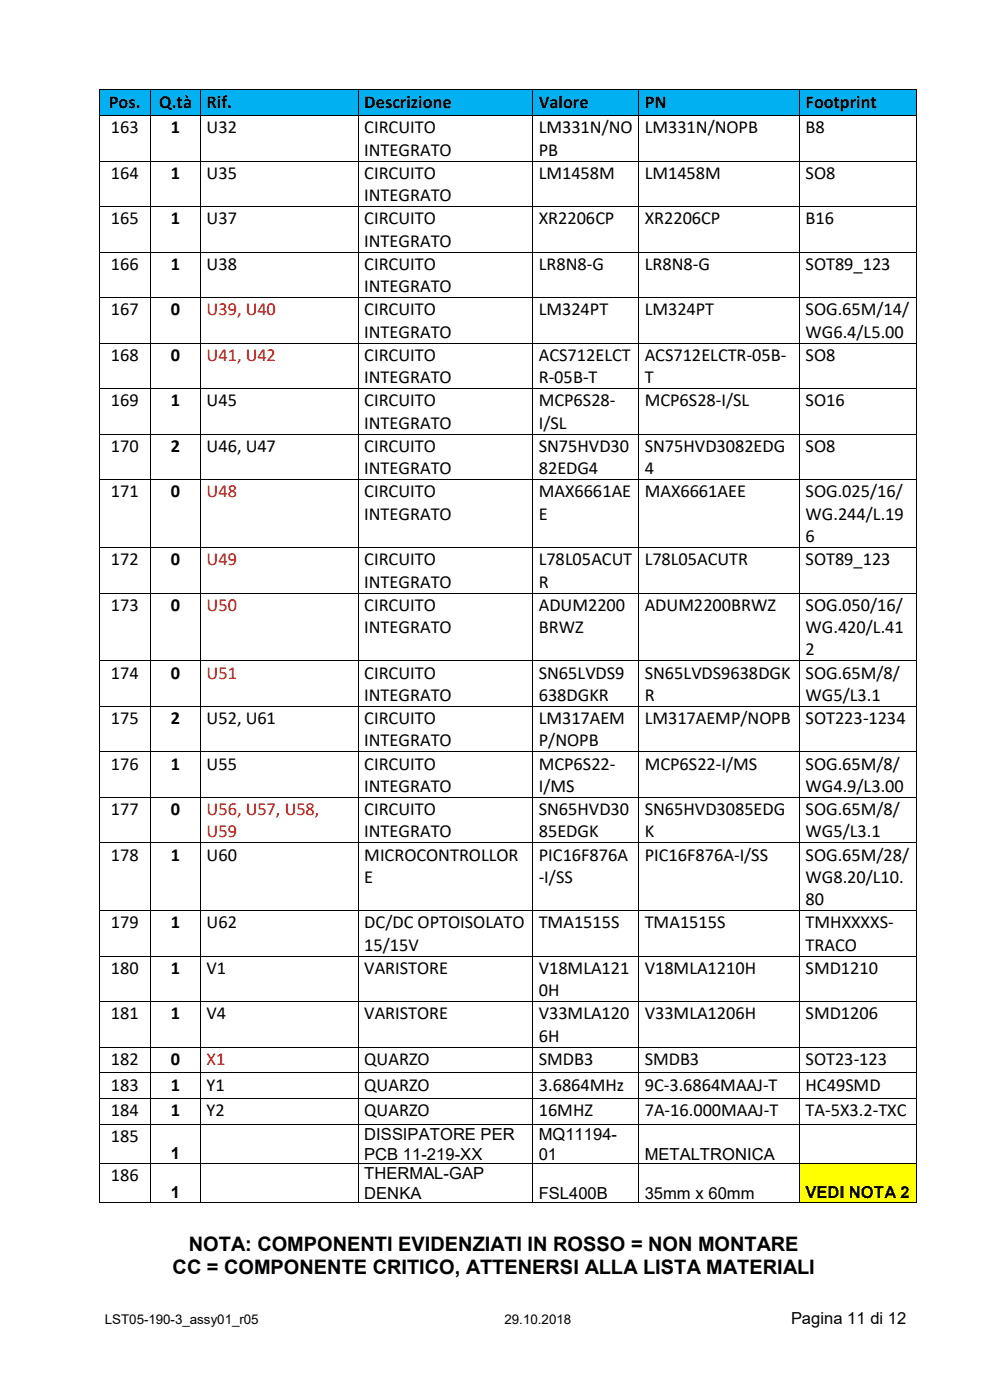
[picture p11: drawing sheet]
<svg xmlns="http://www.w3.org/2000/svg" width="210mm" height="297mm" viewBox="0 0 210 297" stroke-linecap="round" stroke-linejoin="round" font-family="sans-serif">
<defs><g id="words">
<g font-size="4.2">
<text x="40.1" y="265.4">NOTA: COMPONENTI EVIDENZIATI IN ROSSO = NON MONTARE</text>
<text x="36.6" y="270.2">CC = COMPONENTE CRITICO, ATTENERSI ALLA LISTA MATERIALI</text>
</g>
<g font-size="3.9">
<text x="23.1" y="22.8">Pos.</text>
<text x="33.7" y="22.8">Q.tà</text>
<text x="43.8" y="22.8">Rif.</text>
<text x="77.3" y="22.8">Descrizione</text>
<text x="114.3" y="22.8">Valore</text>
<text x="136.8" y="22.8">PN</text>
<text x="170.9" y="22.8">Footprint</text>
<text x="23.5" y="28.3">163</text>
<text x="36.2" y="28.3">1</text>
<text x="43.8" y="28.3">U32</text>
<text x="77.3" y="28.3">CIRCUITO</text>
<text x="114.3" y="28.3">LM331N/NO</text>
<text x="136.8" y="28.3">LM331N/NOPB</text>
<text x="170.9" y="28.3">B8</text>
<text x="77.3" y="33">INTEGRATO</text>
<text x="114.3" y="33">PB</text>
<text x="23.5" y="37.9">164</text>
<text x="36.2" y="37.9">1</text>
<text x="43.8" y="37.9">U35</text>
<text x="77.3" y="37.9">CIRCUITO</text>
<text x="114.3" y="37.9">LM1458M</text>
<text x="136.8" y="37.9">LM1458M</text>
<text x="170.9" y="37.9">SO8</text>
<text x="23.5" y="47.6">165</text>
<text x="36.2" y="47.6">1</text>
<text x="43.8" y="47.6">U37</text>
<text x="77.3" y="42.7">INTEGRATO</text>
<text x="77.3" y="47.6">CIRCUITO</text>
<text x="114.3" y="47.6">XR2206CP</text>
<text x="136.8" y="47.6">XR2206CP</text>
<text x="170.9" y="47.6">B16</text>
<text x="77.3" y="52.3">INTEGRATO</text>
<text x="23.5" y="57.2">166</text>
<text x="36.2" y="57.2">1</text>
<text x="43.8" y="57.2">U38</text>
<text x="77.3" y="57.2">CIRCUITO</text>
<text x="114.3" y="57.2">LR8N8-G</text>
<text x="136.8" y="57.2">LR8N8-G</text>
<text x="170.9" y="57.2">SOT89_123</text>
<text x="77.3" y="62">INTEGRATO</text>
<text x="23.5" y="66.9">167</text>
<text x="36.2" y="66.9">0</text>
<text x="77.3" y="66.9">CIRCUITO</text>
<text x="77.3" y="71.6">INTEGRATO</text>
<text x="114.3" y="66.9">LM324PT</text>
<text x="136.8" y="66.9">LM324PT</text>
<text x="170.9" y="66.9">SOG.65M/14/</text>
<text x="170.9" y="71.6">WG6.4/L5.00</text>
<text x="23.5" y="76.5">168</text>
<text x="36.2" y="76.5">0</text>
<text x="77.3" y="76.5">CIRCUITO</text>
<text x="114.3" y="76.5">ACS712ELCT</text>
<text x="136.8" y="76.5">ACS712ELCTR-05B-</text>
<text x="170.9" y="76.5">SO8</text>
<text x="77.3" y="81.3">INTEGRATO</text>
<text x="114.3" y="81.3">R-05B-T</text>
<text x="136.8" y="81.3">T</text>
<text x="23.5" y="86.2">169</text>
<text x="36.2" y="86.2">1</text>
<text x="43.8" y="86.2">U45</text>
<text x="77.3" y="86.2">CIRCUITO</text>
<text x="114.3" y="86.2">MCP6S28-</text>
<text x="136.8" y="86.2">MCP6S28-I/SL</text>
<text x="170.9" y="86.2">SO16</text>
<text x="23.5" y="95.8">170</text>
<text x="36.2" y="95.8">2</text>
<text x="43.8" y="95.8">U46, U47</text>
<text x="77.3" y="90.9">INTEGRATO</text>
<text x="77.3" y="95.8">CIRCUITO</text>
<text x="114.3" y="90.9">I/SL</text>
<text x="114.3" y="95.8">SN75HVD30</text>
<text x="136.8" y="95.8">SN75HVD3082EDG</text>
<text x="170.9" y="95.8">SO8</text>
<text x="77.3" y="100.6">INTEGRATO</text>
<text x="114.3" y="100.6">82EDG4</text>
<text x="136.8" y="100.6">4</text>
<text x="23.5" y="105.5">171</text>
<text x="36.2" y="105.5">0</text>
<text x="77.3" y="105.5">CIRCUITO</text>
<text x="114.3" y="105.5">MAX6661AE</text>
<text x="136.8" y="105.5">MAX6661AEE</text>
<text x="170.9" y="105.5">SOG.025/16/</text>
<text x="77.3" y="110.3">INTEGRATO</text>
<text x="114.3" y="110.3">E</text>
<text x="170.9" y="110.3">WG.244/L.19</text>
<text x="23.5" y="119.9">172</text>
<text x="36.2" y="119.9">0</text>
<text x="77.3" y="119.9">CIRCUITO</text>
<text x="114.3" y="119.9">L78L05ACUT</text>
<text x="136.8" y="119.9">L78L05ACUTR</text>
<text x="170.9" y="115">6</text>
<text x="170.9" y="119.9">SOT89_123</text>
<text x="77.3" y="124.6">INTEGRATO</text>
<text x="114.3" y="124.6">R</text>
<text x="23.5" y="129.6">173</text>
<text x="36.2" y="129.6">0</text>
<text x="77.3" y="129.6">CIRCUITO</text>
<text x="114.3" y="129.6">ADUM2200</text>
<text x="136.8" y="129.6">ADUM2200BRWZ</text>
<text x="170.9" y="129.6">SOG.050/16/</text>
<text x="77.3" y="134.3">INTEGRATO</text>
<text x="114.3" y="134.3">BRWZ</text>
<text x="170.9" y="134.3">WG.420/L.41</text>
<text x="23.5" y="144">174</text>
<text x="36.2" y="144">0</text>
<text x="77.3" y="144">CIRCUITO</text>
<text x="114.3" y="144">SN65LVDS9</text>
<text x="136.8" y="144">SN65LVDS9638DGK</text>
<text x="170.9" y="139">2</text>
<text x="170.9" y="144">SOG.65M/8/</text>
<text x="77.3" y="148.7">INTEGRATO</text>
<text x="114.3" y="148.7">638DGKR</text>
<text x="136.8" y="148.7">R</text>
<text x="170.9" y="148.7">WG5/L3.1</text>
<text x="23.5" y="153.6">175</text>
<text x="36.2" y="153.6">2</text>
<text x="43.8" y="153.6">U52, U61</text>
<text x="77.3" y="153.6">CIRCUITO</text>
<text x="114.3" y="153.6">LM317AEM</text>
<text x="136.8" y="153.6">LM317AEMP/NOPB</text>
<text x="170.9" y="153.6">SOT223-1234</text>
<text x="77.3" y="158.3">INTEGRATO</text>
<text x="114.3" y="158.3">P/NOPB</text>
<text x="23.5" y="163.3">176</text>
<text x="36.2" y="163.3">1</text>
<text x="43.8" y="163.3">U55</text>
<text x="77.3" y="163.3">CIRCUITO</text>
<text x="114.3" y="163.3">MCP6S22-</text>
<text x="136.8" y="163.3">MCP6S22-I/MS</text>
<text x="170.9" y="163.3">SOG.65M/8/</text>
<text x="23.5" y="172.9">177</text>
<text x="36.2" y="172.9">0</text>
<text x="77.3" y="168">INTEGRATO</text>
<text x="77.3" y="172.9">CIRCUITO</text>
<text x="114.3" y="168">I/MS</text>
<text x="114.3" y="172.9">SN65HVD30</text>
<text x="136.8" y="172.9">SN65HVD3085EDG</text>
<text x="170.9" y="168">WG4.9/L3.00</text>
<text x="170.9" y="172.9">SOG.65M/8/</text>
<text x="77.3" y="177.7">INTEGRATO</text>
<text x="114.3" y="177.7">85EDGK</text>
<text x="136.8" y="177.7">K</text>
<text x="170.9" y="177.7">WG5/L3.1</text>
<text x="23.5" y="182.6">178</text>
<text x="36.2" y="182.6">1</text>
<text x="43.8" y="182.6">U60</text>
<text x="77.3" y="182.6">MICROCONTROLLOR</text>
<text x="114.3" y="182.6">PIC16F876A</text>
<text x="136.8" y="182.6">PIC16F876A-I/SS</text>
<text x="170.9" y="182.6">SOG.65M/28/</text>
<text x="77.3" y="187.3">E</text>
<text x="114.3" y="187.3">-I/SS</text>
<text x="170.9" y="187.3">WG8.20/L10.</text>
<text x="23.5" y="197">179</text>
<text x="36.2" y="197">1</text>
<text x="43.8" y="197">U62</text>
<text x="77.3" y="197">DC/DC OPTOISOLATO</text>
<text x="114.3" y="197">TMA1515S</text>
<text x="136.8" y="197">TMA1515S</text>
<text x="170.9" y="192">80</text>
<text x="170.9" y="197">TMHXXXXS-</text>
<text x="77.3" y="201.7">15/15V</text>
<text x="170.9" y="201.7">TRACO</text>
<text x="23.5" y="206.6">180</text>
<text x="36.2" y="206.6">1</text>
<text x="43.8" y="206.6">V1</text>
<text x="77.3" y="206.6">VARISTORE</text>
<text x="114.3" y="206.6">V18MLA121</text>
<text x="136.8" y="206.6">V18MLA1210H</text>
<text x="170.9" y="206.6">SMD1210</text>
<text x="114.3" y="211.3">0H</text>
<text x="23.5" y="216.3">181</text>
<text x="36.2" y="216.3">1</text>
<text x="43.8" y="216.3">V4</text>
<text x="77.3" y="216.3">VARISTORE</text>
<text x="114.3" y="216.3">V33MLA120</text>
<text x="114.3" y="221">6H</text>
<text x="136.8" y="216.3">V33MLA1206H</text>
<text x="170.9" y="216.3">SMD1206</text>
<text x="23.5" y="225.9">182</text>
<text x="36.2" y="225.9">0</text>
<text x="77.3" y="225.9">QUARZO</text>
<text x="114.3" y="225.9">SMDB3</text>
<text x="136.8" y="225.9">SMDB3</text>
<text x="170.9" y="225.9">SOT23-123</text>
<text x="23.5" y="231.4">183</text>
<text x="36.2" y="231.4">1</text>
<text x="43.8" y="231.4">Y1</text>
<text x="77.3" y="231.4">QUARZO</text>
<text x="114.3" y="231.4">3.6864MHz</text>
<text x="136.8" y="231.4">9C-3.6864MAAJ-T</text>
<text x="170.9" y="231.4">HC49SMD</text>
<text x="23.5" y="236.8">184</text>
<text x="36.2" y="236.8">1</text>
<text x="43.8" y="236.8">Y2</text>
<text x="77.3" y="236.8">QUARZO</text>
<text x="114.3" y="236.8">16MHZ</text>
<text x="136.8" y="236.8">7A-16.000MAAJ-T</text>
<text x="170.9" y="236.8">TA-5X3.2-TXC</text>
<text x="23.5" y="242.3">185</text>
<text x="23.5" y="250.6">186</text>
</g>
<g font-size="3.9" fill="#f00">
<text x="43.8" y="66.9">U39, U40</text>
<text x="43.8" y="76.5">U41, U42</text>
<text x="43.8" y="105.5">U48</text>
<text x="43.8" y="119.9">U49</text>
<text x="43.8" y="129.6">U50</text>
<text x="43.8" y="144">U51</text>
<text x="43.8" y="172.9">U56, U57, U58,</text>
<text x="43.8" y="177.7">U59</text>
<text x="43.8" y="225.9">X1</text>
</g>
<g font-size="3.5">
<text x="36.2" y="245.9">1</text>
<text x="77.3" y="241.9">DISSIPATORE PER</text>
<text x="77.3" y="246">PCB 11-219-XX</text>
<text x="114.3" y="241.9">MQ11194-</text>
<text x="114.3" y="246">01</text>
<text x="136.8" y="246">METALTRONICA</text>
<text x="77.3" y="250.2">THERMAL-GAP</text>
<text x="36.2" y="254.2">1</text>
<text x="77.3" y="254.3">DENKA</text>
<text x="114.3" y="254.3">FSL400B</text>
<text x="136.8" y="254.3">35mm x 60mm</text>
<text x="170.9" y="254.2">VEDI NOTA 2</text>
<text x="167.8" y="281">Pagina 11 di 12</text>
</g>
<g font-size="2.8">
<text x="22.2" y="281">LST05-190-3_assy01_r05</text>
<text x="107" y="281">29.10.2018</text>
</g>
</g></defs>
<g fill="#00b0f0">
<path d="M21.1 19.2h10.7v5.3h-10.7z" fill-rule="evenodd"/>
<path d="M22.2 19.2h8.5v4.7h-8.5z" fill-rule="evenodd"/>
<path d="M31.9 19.2h10.6v5.3h-10.6z" fill-rule="evenodd"/>
<path d="M33.2 19.2h8.2v4.7h-8.2z" fill-rule="evenodd"/>
<path d="M42.6 19.2h33.4v5.3h-33.4z" fill-rule="evenodd"/>
<path d="M43.8 19.2h31v4.7h-31z" fill-rule="evenodd"/>
<path d="M76 19.2h37v5.3h-37z" fill-rule="evenodd"/>
<path d="M77.3 19.2h34.5v4.7h-34.5z" fill-rule="evenodd"/>
<path d="M113.1 19.2h22.3v5.3h-22.3z" fill-rule="evenodd"/>
<path d="M114.3 19.2h20v4.7h-20z" fill-rule="evenodd"/>
<path d="M135.5 19.2h34.1v5.3h-34.1z" fill-rule="evenodd"/>
<path d="M136.8 19.2h31.6v4.7h-31.6z" fill-rule="evenodd"/>
<path d="M169.7 19.2h24.7v5.3h-24.7z" fill-rule="evenodd"/>
<path d="M170.9 19.2h22.4v4.7h-22.4z" fill-rule="evenodd"/>
</g>
<g fill="#000">
<path d="M20.9 19h.2v.2h-.2z" fill-rule="evenodd"/>
<path d="M20.9 19h.2v.2h-.2z" fill-rule="evenodd"/>
<path d="M31.8 19h.2v.2h-.2z" fill-rule="evenodd"/>
<path d="M42.5 19h.2v.2h-.2z" fill-rule="evenodd"/>
<path d="M76 19h.1v.2h-.1z" fill-rule="evenodd"/>
<path d="M113 19h.1v.2h-.1z" fill-rule="evenodd"/>
<path d="M135.4 19h.2v.2h-.2z" fill-rule="evenodd"/>
<path d="M169.6 19h.1v.2h-.1z" fill-rule="evenodd"/>
<path d="M194.4 19h.2v.2h-.2z" fill-rule="evenodd"/>
<path d="M194.4 19h.2v.2h-.2z" fill-rule="evenodd"/>
<path d="M20.9 24.5h.2v.1h-.2z" fill-rule="evenodd"/>
<path d="M20.9 34.1h.2v.2h-.2z" fill-rule="evenodd"/>
<path d="M31.8 24.5h.2v.1h-.2z" fill-rule="evenodd"/>
<path d="M31.8 34.1h.2v.2h-.2z" fill-rule="evenodd"/>
<path d="M42.5 24.5h.2v.1h-.2z" fill-rule="evenodd"/>
<path d="M42.5 34.1h.2v.2h-.2z" fill-rule="evenodd"/>
<path d="M76 24.5h.1v.1h-.1z" fill-rule="evenodd"/>
<path d="M76 34.1h.1v.2h-.1z" fill-rule="evenodd"/>
<path d="M113 24.5h.1v.1h-.1z" fill-rule="evenodd"/>
<path d="M113 34.1h.1v.2h-.1z" fill-rule="evenodd"/>
<path d="M135.4 24.5h.2v.1h-.2z" fill-rule="evenodd"/>
<path d="M135.4 34.1h.2v.2h-.2z" fill-rule="evenodd"/>
<path d="M169.6 24.5h.1v.1h-.1z" fill-rule="evenodd"/>
<path d="M169.6 34.1h.1v.2h-.1z" fill-rule="evenodd"/>
<path d="M194.4 24.5h.2v.1h-.2z" fill-rule="evenodd"/>
<path d="M194.4 34.1h.2v.2h-.2z" fill-rule="evenodd"/>
<path d="M20.9 43.8h.2v.1h-.2z" fill-rule="evenodd"/>
<path d="M20.9 53.4h.2v.2h-.2z" fill-rule="evenodd"/>
<path d="M31.8 43.8h.2v.1h-.2z" fill-rule="evenodd"/>
<path d="M31.8 53.4h.2v.2h-.2z" fill-rule="evenodd"/>
<path d="M42.5 43.8h.2v.1h-.2z" fill-rule="evenodd"/>
<path d="M42.5 53.4h.2v.2h-.2z" fill-rule="evenodd"/>
<path d="M76 43.8h.1v.1h-.1z" fill-rule="evenodd"/>
<path d="M76 53.4h.1v.2h-.1z" fill-rule="evenodd"/>
<path d="M113 43.8h.1v.1h-.1z" fill-rule="evenodd"/>
<path d="M113 53.4h.1v.2h-.1z" fill-rule="evenodd"/>
<path d="M135.4 43.8h.2v.1h-.2z" fill-rule="evenodd"/>
<path d="M135.4 53.4h.2v.2h-.2z" fill-rule="evenodd"/>
<path d="M169.6 43.8h.1v.1h-.1z" fill-rule="evenodd"/>
<path d="M169.6 53.4h.1v.2h-.1z" fill-rule="evenodd"/>
<path d="M194.4 43.8h.2v.1h-.2z" fill-rule="evenodd"/>
<path d="M194.4 53.4h.2v.2h-.2z" fill-rule="evenodd"/>
<path d="M20.9 63.1h.2v.2h-.2z" fill-rule="evenodd"/>
<path d="M20.9 72.7h.2v.2h-.2z" fill-rule="evenodd"/>
<path d="M31.8 63.1h.2v.2h-.2z" fill-rule="evenodd"/>
<path d="M31.8 72.7h.2v.2h-.2z" fill-rule="evenodd"/>
<path d="M42.5 63.1h.2v.2h-.2z" fill-rule="evenodd"/>
<path d="M42.5 72.7h.2v.2h-.2z" fill-rule="evenodd"/>
<path d="M76 63.1h.1v.2h-.1z" fill-rule="evenodd"/>
<path d="M76 72.7h.1v.2h-.1z" fill-rule="evenodd"/>
<path d="M113 63.1h.1v.2h-.1z" fill-rule="evenodd"/>
<path d="M113 72.7h.1v.2h-.1z" fill-rule="evenodd"/>
<path d="M135.4 63.1h.2v.2h-.2z" fill-rule="evenodd"/>
<path d="M135.4 72.7h.2v.2h-.2z" fill-rule="evenodd"/>
<path d="M169.6 63.1h.1v.2h-.1z" fill-rule="evenodd"/>
<path d="M169.6 72.7h.1v.2h-.1z" fill-rule="evenodd"/>
<path d="M194.4 63.1h.2v.2h-.2z" fill-rule="evenodd"/>
<path d="M194.4 72.7h.2v.2h-.2z" fill-rule="evenodd"/>
<path d="M20.9 82.4h.2v.2h-.2z" fill-rule="evenodd"/>
<path d="M20.9 92h.2v.2h-.2z" fill-rule="evenodd"/>
<path d="M31.8 82.4h.2v.2h-.2z" fill-rule="evenodd"/>
<path d="M31.8 92h.2v.2h-.2z" fill-rule="evenodd"/>
<path d="M42.5 82.4h.2v.2h-.2z" fill-rule="evenodd"/>
<path d="M42.5 92h.2v.2h-.2z" fill-rule="evenodd"/>
<path d="M76 82.4h.1v.2h-.1z" fill-rule="evenodd"/>
<path d="M76 92h.1v.2h-.1z" fill-rule="evenodd"/>
<path d="M113 82.4h.1v.2h-.1z" fill-rule="evenodd"/>
<path d="M113 92h.1v.2h-.1z" fill-rule="evenodd"/>
<path d="M135.4 82.4h.2v.2h-.2z" fill-rule="evenodd"/>
<path d="M135.4 92h.2v.2h-.2z" fill-rule="evenodd"/>
<path d="M169.6 82.4h.1v.2h-.1z" fill-rule="evenodd"/>
<path d="M169.6 92h.1v.2h-.1z" fill-rule="evenodd"/>
<path d="M194.4 82.4h.2v.2h-.2z" fill-rule="evenodd"/>
<path d="M194.4 92h.2v.2h-.2z" fill-rule="evenodd"/>
<path d="M20.9 101.7h.2v.2h-.2z" fill-rule="evenodd"/>
<path d="M20.9 116.1h.2v.2h-.2z" fill-rule="evenodd"/>
<path d="M31.8 101.7h.2v.2h-.2z" fill-rule="evenodd"/>
<path d="M31.8 116.1h.2v.2h-.2z" fill-rule="evenodd"/>
<path d="M42.5 101.7h.2v.2h-.2z" fill-rule="evenodd"/>
<path d="M42.5 116.1h.2v.2h-.2z" fill-rule="evenodd"/>
<path d="M76 101.7h.1v.2h-.1z" fill-rule="evenodd"/>
<path d="M76 116.1h.1v.2h-.1z" fill-rule="evenodd"/>
<path d="M113 101.7h.1v.2h-.1z" fill-rule="evenodd"/>
<path d="M113 116.1h.1v.2h-.1z" fill-rule="evenodd"/>
<path d="M135.4 101.7h.2v.2h-.2z" fill-rule="evenodd"/>
<path d="M135.4 116.1h.2v.2h-.2z" fill-rule="evenodd"/>
<path d="M169.6 101.7h.1v.2h-.1z" fill-rule="evenodd"/>
<path d="M169.6 116.1h.1v.2h-.1z" fill-rule="evenodd"/>
<path d="M194.4 101.7h.2v.2h-.2z" fill-rule="evenodd"/>
<path d="M194.4 116.1h.2v.2h-.2z" fill-rule="evenodd"/>
<path d="M20.9 125.7h.2v.2h-.2z" fill-rule="evenodd"/>
<path d="M31.8 125.7h.2v.2h-.2z" fill-rule="evenodd"/>
<path d="M42.5 125.7h.2v.2h-.2z" fill-rule="evenodd"/>
<path d="M76 125.7h.1v.2h-.1z" fill-rule="evenodd"/>
<path d="M113 125.7h.1v.2h-.1z" fill-rule="evenodd"/>
<path d="M135.4 125.7h.2v.2h-.2z" fill-rule="evenodd"/>
<path d="M169.6 125.7h.1v.2h-.1z" fill-rule="evenodd"/>
<path d="M194.4 125.7h.2v.2h-.2z" fill-rule="evenodd"/>
<path d="M20.9 140.1h.2v.2h-.2z" fill-rule="evenodd"/>
<path d="M20.9 149.8h.2v.2h-.2z" fill-rule="evenodd"/>
<path d="M20.9 159.4h.2v.2h-.2z" fill-rule="evenodd"/>
<path d="M31.8 140.1h.2v.2h-.2z" fill-rule="evenodd"/>
<path d="M31.8 149.8h.2v.2h-.2z" fill-rule="evenodd"/>
<path d="M31.8 159.4h.2v.2h-.2z" fill-rule="evenodd"/>
<path d="M42.5 140.1h.2v.2h-.2z" fill-rule="evenodd"/>
<path d="M42.5 149.8h.2v.2h-.2z" fill-rule="evenodd"/>
<path d="M42.5 159.4h.2v.2h-.2z" fill-rule="evenodd"/>
<path d="M76 140.1h.1v.2h-.1z" fill-rule="evenodd"/>
<path d="M76 149.8h.1v.2h-.1z" fill-rule="evenodd"/>
<path d="M76 159.4h.1v.2h-.1z" fill-rule="evenodd"/>
<path d="M113 140.1h.1v.2h-.1z" fill-rule="evenodd"/>
<path d="M113 149.8h.1v.2h-.1z" fill-rule="evenodd"/>
<path d="M113 159.4h.1v.2h-.1z" fill-rule="evenodd"/>
<path d="M135.4 140.1h.2v.2h-.2z" fill-rule="evenodd"/>
<path d="M135.4 149.8h.2v.2h-.2z" fill-rule="evenodd"/>
<path d="M135.4 159.4h.2v.2h-.2z" fill-rule="evenodd"/>
<path d="M169.6 140.1h.1v.2h-.1z" fill-rule="evenodd"/>
<path d="M169.6 149.8h.1v.2h-.1z" fill-rule="evenodd"/>
<path d="M169.6 159.4h.1v.2h-.1z" fill-rule="evenodd"/>
<path d="M194.4 140.1h.2v.2h-.2z" fill-rule="evenodd"/>
<path d="M194.4 149.8h.2v.2h-.2z" fill-rule="evenodd"/>
<path d="M194.4 159.4h.2v.2h-.2z" fill-rule="evenodd"/>
<path d="M20.9 169.1h.2v.2h-.2z" fill-rule="evenodd"/>
<path d="M20.9 178.8h.2v.1h-.2z" fill-rule="evenodd"/>
<path d="M31.8 169.1h.2v.2h-.2z" fill-rule="evenodd"/>
<path d="M31.8 178.8h.2v.1h-.2z" fill-rule="evenodd"/>
<path d="M42.5 169.1h.2v.2h-.2z" fill-rule="evenodd"/>
<path d="M42.5 178.8h.2v.1h-.2z" fill-rule="evenodd"/>
<path d="M76 169.1h.1v.2h-.1z" fill-rule="evenodd"/>
<path d="M76 178.8h.1v.1h-.1z" fill-rule="evenodd"/>
<path d="M113 169.1h.1v.2h-.1z" fill-rule="evenodd"/>
<path d="M113 178.8h.1v.1h-.1z" fill-rule="evenodd"/>
<path d="M135.4 169.1h.2v.2h-.2z" fill-rule="evenodd"/>
<path d="M135.4 178.8h.2v.1h-.2z" fill-rule="evenodd"/>
<path d="M169.6 169.1h.1v.2h-.1z" fill-rule="evenodd"/>
<path d="M169.6 178.8h.1v.1h-.1z" fill-rule="evenodd"/>
<path d="M194.4 169.1h.2v.2h-.2z" fill-rule="evenodd"/>
<path d="M194.4 178.8h.2v.1h-.2z" fill-rule="evenodd"/>
<path d="M20.9 193.1h.2v.2h-.2z" fill-rule="evenodd"/>
<path d="M31.8 193.1h.2v.2h-.2z" fill-rule="evenodd"/>
<path d="M42.5 193.1h.2v.2h-.2z" fill-rule="evenodd"/>
<path d="M76 193.1h.1v.2h-.1z" fill-rule="evenodd"/>
<path d="M113 193.1h.1v.2h-.1z" fill-rule="evenodd"/>
<path d="M135.4 193.1h.2v.2h-.2z" fill-rule="evenodd"/>
<path d="M169.6 193.1h.1v.2h-.1z" fill-rule="evenodd"/>
<path d="M194.4 193.1h.2v.2h-.2z" fill-rule="evenodd"/>
<path d="M20.9 202.8h.2v.1h-.2z" fill-rule="evenodd"/>
<path d="M20.9 212.4h.2v.2h-.2z" fill-rule="evenodd"/>
<path d="M31.8 202.8h.2v.1h-.2z" fill-rule="evenodd"/>
<path d="M31.8 212.4h.2v.2h-.2z" fill-rule="evenodd"/>
<path d="M42.5 202.8h.2v.1h-.2z" fill-rule="evenodd"/>
<path d="M42.5 212.4h.2v.2h-.2z" fill-rule="evenodd"/>
<path d="M76 202.8h.1v.1h-.1z" fill-rule="evenodd"/>
<path d="M76 212.4h.1v.2h-.1z" fill-rule="evenodd"/>
<path d="M113 202.8h.1v.1h-.1z" fill-rule="evenodd"/>
<path d="M113 212.4h.1v.2h-.1z" fill-rule="evenodd"/>
<path d="M135.4 202.8h.2v.1h-.2z" fill-rule="evenodd"/>
<path d="M135.4 212.4h.2v.2h-.2z" fill-rule="evenodd"/>
<path d="M169.6 202.8h.1v.1h-.1z" fill-rule="evenodd"/>
<path d="M169.6 212.4h.1v.2h-.1z" fill-rule="evenodd"/>
<path d="M194.4 202.8h.2v.1h-.2z" fill-rule="evenodd"/>
<path d="M194.4 212.4h.2v.2h-.2z" fill-rule="evenodd"/>
<path d="M20.9 222.1h.2v.1h-.2z" fill-rule="evenodd"/>
<path d="M20.9 227.5h.2v.2h-.2z" fill-rule="evenodd"/>
<path d="M20.9 233h.2v.2h-.2z" fill-rule="evenodd"/>
<path d="M20.9 238.5h.2v.2h-.2z" fill-rule="evenodd"/>
<path d="M31.8 222.1h.2v.1h-.2z" fill-rule="evenodd"/>
<path d="M31.8 227.5h.2v.2h-.2z" fill-rule="evenodd"/>
<path d="M31.8 233h.2v.2h-.2z" fill-rule="evenodd"/>
<path d="M31.8 238.5h.2v.2h-.2z" fill-rule="evenodd"/>
<path d="M42.5 222.1h.2v.1h-.2z" fill-rule="evenodd"/>
<path d="M42.5 227.5h.2v.2h-.2z" fill-rule="evenodd"/>
<path d="M42.5 233h.2v.2h-.2z" fill-rule="evenodd"/>
<path d="M42.5 238.5h.2v.2h-.2z" fill-rule="evenodd"/>
<path d="M76 222.1h.1v.1h-.1z" fill-rule="evenodd"/>
<path d="M76 227.5h.1v.2h-.1z" fill-rule="evenodd"/>
<path d="M76 233h.1v.2h-.1z" fill-rule="evenodd"/>
<path d="M76 238.5h.1v.2h-.1z" fill-rule="evenodd"/>
<path d="M113 222.1h.1v.1h-.1z" fill-rule="evenodd"/>
<path d="M113 227.5h.1v.2h-.1z" fill-rule="evenodd"/>
<path d="M113 233h.1v.2h-.1z" fill-rule="evenodd"/>
<path d="M113 238.5h.1v.2h-.1z" fill-rule="evenodd"/>
<path d="M135.4 222.1h.2v.1h-.2z" fill-rule="evenodd"/>
<path d="M135.4 227.5h.2v.2h-.2z" fill-rule="evenodd"/>
<path d="M135.4 233h.2v.2h-.2z" fill-rule="evenodd"/>
<path d="M135.4 238.5h.2v.2h-.2z" fill-rule="evenodd"/>
<path d="M169.6 222.1h.1v.1h-.1z" fill-rule="evenodd"/>
<path d="M169.6 227.5h.1v.2h-.1z" fill-rule="evenodd"/>
<path d="M169.6 233h.1v.2h-.1z" fill-rule="evenodd"/>
<path d="M169.6 238.5h.1v.2h-.1z" fill-rule="evenodd"/>
<path d="M194.4 222.1h.2v.1h-.2z" fill-rule="evenodd"/>
<path d="M194.4 227.5h.2v.2h-.2z" fill-rule="evenodd"/>
<path d="M194.4 233h.2v.2h-.2z" fill-rule="evenodd"/>
<path d="M194.4 238.5h.2v.2h-.2z" fill-rule="evenodd"/>
</g>
<g fill="none" stroke="#000" stroke-width=".21">
<path d="M21 19.2v5.3M21.1 19.1h10.7M31.9 19.2v5.3M32 19.1h10.5M42.6 19.2v5.3M42.7 19.1h33.3M76 19.2v5.3M76.1 19.1h36.9M113.1 19.2v5.3M113.1 19.1h22.3M135.5 19.2v5.3M135.6 19.1h34"/>
<path d="M169.7 19.2v5.3M169.7 19.1h24.7M194.5 19.2v5.3M21 24.6v9.5M21 34.3v9.5M21.1 24.6h10.7M21.1 34.2h10.7M31.9 24.6v9.5M31.9 34.3v9.5M32 24.6h10.5M32 34.2h10.5M42.6 24.6v9.5"/>
<path d="M42.6 34.3v9.5M42.7 24.6h33.3M42.7 34.2h33.3M76 24.6v9.5M76 34.3v9.5M76.1 24.6h36.9M76.1 34.2h36.9M113.1 24.6v9.5M113.1 34.3v9.5M113.1 24.6h22.3M113.1 34.2h22.3M135.5 24.6v9.5"/>
<path d="M135.5 34.3v9.5M135.6 24.6h34M135.6 34.2h34M169.7 24.6v9.5M169.7 34.3v9.5M169.7 24.6h24.7M169.7 34.2h24.7M194.5 24.6v9.5M194.5 34.3v9.5M21 43.9v9.5M21 53.6v9.5M21.1 43.9h10.7"/>
<path d="M21.1 53.5h10.7M31.9 43.9v9.5M31.9 53.6v9.5M32 43.9h10.5M32 53.5h10.5M42.6 43.9v9.5M42.6 53.6v9.5M42.7 43.9h33.3M42.7 53.5h33.3M76 43.9v9.5M76 53.6v9.5M76.1 43.9h36.9"/>
<path d="M76.1 53.5h36.9M113.1 43.9v9.5M113.1 53.6v9.5M113.1 43.9h22.3M113.1 53.5h22.3M135.5 43.9v9.5M135.5 53.6v9.5M135.6 43.9h34M135.6 53.5h34M169.7 43.9v9.5M169.7 53.6v9.5M169.7 43.9h24.7"/>
<path d="M169.7 53.5h24.7M194.5 43.9v9.5M194.5 53.6v9.5M21 63.3v9.4M21 72.9v9.5M21.1 63.2h10.7M21.1 72.8h10.7M31.9 63.3v9.4M31.9 72.9v9.5M32 63.2h10.5M32 72.8h10.5M42.6 63.3v9.4"/>
<path d="M42.6 72.9v9.5M42.7 63.2h33.3M42.7 72.8h33.3M76 63.3v9.4M76 72.9v9.5M76.1 63.2h36.9M76.1 72.8h36.9M113.1 63.3v9.4M113.1 72.9v9.5M113.1 63.2h22.3M113.1 72.8h22.3M135.5 63.3v9.4"/>
<path d="M135.5 72.9v9.5M135.6 63.2h34M135.6 72.8h34M169.7 63.3v9.4M169.7 72.9v9.5M169.7 63.2h24.7M169.7 72.8h24.7M194.5 63.3v9.4M194.5 72.9v9.5M21 82.6v9.4M21 92.2v9.5M21.1 82.5h10.7"/>
<path d="M21.1 92.1h10.7M31.9 82.6v9.4M31.9 92.2v9.5M32 82.5h10.5M32 92.1h10.5M42.6 82.6v9.4M42.6 92.2v9.5M42.7 82.5h33.3M42.7 92.1h33.3M76 82.6v9.4M76 92.2v9.5M76.1 82.5h36.9"/>
<path d="M76.1 92.1h36.9M113.1 82.6v9.4M113.1 92.2v9.5M113.1 82.5h22.3M113.1 92.1h22.3M135.5 82.6v9.4M135.5 92.2v9.5M135.6 82.5h34M135.6 92.1h34M169.7 82.6v9.4M169.7 92.2v9.5M169.7 82.5h24.7"/>
<path d="M169.7 92.1h24.7M194.5 82.6v9.4M194.5 92.2v9.5M21 101.9v14.2M21 116.3v9.4M21.1 101.8h10.7M21.1 116.2h10.7M31.9 101.9v14.2M31.9 116.3v9.4M32 101.8h10.5M32 116.2h10.5M42.6 101.9v14.2"/>
<path d="M42.6 116.3v9.4M42.7 101.8h33.3M42.7 116.2h33.3M76 101.9v14.2M76 116.3v9.4M76.1 101.8h36.9M76.1 116.2h36.9M113.1 101.9v14.2M113.1 116.3v9.4M113.1 101.8h22.3M113.1 116.2h22.3M135.5 101.9v14.2"/>
<path d="M135.5 116.3v9.4M135.6 101.8h34M135.6 116.2h34M169.7 101.9v14.2M169.7 116.3v9.4M169.7 101.8h24.7M169.7 116.2h24.7M194.5 101.9v14.2M194.5 116.3v9.4M21 125.9v14.2M21.1 125.8h10.7M31.9 125.9v14.2"/>
<path d="M32 125.8h10.5M42.6 125.9v14.2M42.7 125.8h33.3M76 125.9v14.2M76.1 125.8h36.9M113.1 125.9v14.2M113.1 125.8h22.3M135.5 125.9v14.2M135.6 125.8h34M169.7 125.9v14.2M169.7 125.8h24.7M194.5 125.9v14.2"/>
<path d="M21 140.3v9.5M21 150v9.4M21 159.6v9.5M21.1 140.2h10.7M21.1 149.9h10.7M21.1 159.5h10.7M31.9 140.3v9.5M31.9 150v9.4M31.9 159.6v9.5M32 140.2h10.5M32 149.9h10.5M32 159.5h10.5"/>
<path d="M42.6 140.3v9.5M42.6 150v9.4M42.6 159.6v9.5M42.7 140.2h33.3M42.7 149.9h33.3M42.7 159.5h33.3M76 140.3v9.5M76 150v9.4M76 159.6v9.5M76.1 140.2h36.9M76.1 149.9h36.9M76.1 159.5h36.9"/>
<path d="M113.1 140.3v9.5M113.1 150v9.4M113.1 159.6v9.5M113.1 140.2h22.3M113.1 149.9h22.3M113.1 159.5h22.3M135.5 140.3v9.5M135.5 150v9.4M135.5 159.6v9.5M135.6 140.2h34M135.6 149.9h34M135.6 159.5h34"/>
<path d="M169.7 140.3v9.5M169.7 150v9.4M169.7 159.6v9.5M169.7 140.2h24.7M169.7 149.9h24.7M169.7 159.5h24.7M194.5 140.3v9.5M194.5 150v9.4M194.5 159.6v9.5M21 169.3v9.5M21 178.9v14.2M21.1 169.2h10.7"/>
<path d="M21.1 178.8h10.7M31.9 169.3v9.5M31.9 178.9v14.2M32 169.2h10.5M32 178.8h10.5M42.6 169.3v9.5M42.6 178.9v14.2M42.7 169.2h33.3M42.7 178.8h33.3M76 169.3v9.5M76 178.9v14.2M76.1 169.2h36.9"/>
<path d="M76.1 178.8h36.9M113.1 169.3v9.5M113.1 178.9v14.2M113.1 169.2h22.3M113.1 178.8h22.3M135.5 169.3v9.5M135.5 178.9v14.2M135.6 169.2h34M135.6 178.8h34M169.7 169.3v9.5M169.7 178.9v14.2M169.7 169.2h24.7"/>
<path d="M169.7 178.8h24.7M194.5 169.3v9.5M194.5 178.9v14.2M21 193.3v9.5M21.1 193.2h10.7M31.9 193.3v9.5M32 193.2h10.5M42.6 193.3v9.5M42.7 193.2h33.3M76 193.3v9.5M76.1 193.2h36.9M113.1 193.3v9.5"/>
<path d="M113.1 193.2h22.3M135.5 193.3v9.5M135.6 193.2h34M169.7 193.3v9.5M169.7 193.2h24.7M194.5 193.3v9.5M21 202.9v9.5M21 212.6v9.5M21.1 202.8h10.7M21.1 212.5h10.7M31.9 202.9v9.5M31.9 212.6v9.5"/>
<path d="M32 202.8h10.5M32 212.5h10.5M42.6 202.9v9.5M42.6 212.6v9.5M42.7 202.8h33.3M42.7 212.5h33.3M76 202.9v9.5M76 212.6v9.5M76.1 202.8h36.9M76.1 212.5h36.9M113.1 202.9v9.5M113.1 212.6v9.5"/>
<path d="M113.1 202.8h22.3M113.1 212.5h22.3M135.5 202.9v9.5M135.5 212.6v9.5M135.6 202.8h34M135.6 212.5h34M169.7 202.9v9.5M169.7 212.6v9.5M169.7 202.8h24.7M169.7 212.5h24.7M194.5 202.9v9.5M194.5 212.6v9.5"/>
<path d="M21 222.2v5.3M21 227.7v5.3M21 233.2v5.3M21 238.7v8.1M21.1 222.1h10.7M21.1 227.6h10.7M21.1 233.1h10.7M21.1 238.6h10.7M31.9 222.2v5.3M31.9 227.7v5.3M31.9 233.2v5.3M31.9 238.7v8.1"/>
<path d="M32 222.1h10.5M32 227.6h10.5M32 233.1h10.5M32 238.6h10.5M42.6 222.2v5.3M42.6 227.7v5.3M42.6 233.2v5.3M42.6 238.7v8.1M42.7 222.1h33.3M42.7 227.6h33.3M42.7 233.1h33.3M42.7 238.6h33.3"/>
<path d="M76 222.2v5.3M76 227.7v5.3M76 233.2v5.3M76 238.7v8.1M76.1 222.1h36.9M76.1 227.6h36.9M76.1 233.1h36.9M76.1 238.6h36.9M113.1 222.2v5.3M113.1 227.7v5.3M113.1 233.2v5.3M113.1 238.7v8.1"/>
<path d="M113.1 222.1h22.3M113.1 227.6h22.3M113.1 233.1h22.3M113.1 238.6h22.3M135.5 222.2v5.3M135.5 227.7v5.3M135.5 233.2v5.3M135.5 238.7v8.1M135.6 222.1h34M135.6 227.6h34M135.6 233.1h34M135.6 238.6h34"/>
<path d="M169.7 222.2v5.3M169.7 227.7v5.3M169.7 233.2v5.3M169.7 238.7v8.1M169.7 222.1h24.7M169.7 227.6h24.7M169.7 233.1h24.7M169.7 238.6h24.7M194.5 222.2v5.3M194.5 227.7v5.3M194.5 233.2v5.3M194.5 238.7v8.1"/>
</g>
<g fill="#ff0">
<path d="M169.7 247h24.7v8.1h-24.7z" fill-rule="evenodd"/>
<path d="M170.9 251h22.4v4.1h-22.4z" fill-rule="evenodd"/>
</g>
<g fill="#000">
<path d="M20.9 246.8h.2v.2h-.2z" fill-rule="evenodd"/>
<path d="M20.9 255.1h.2v.2h-.2z" fill-rule="evenodd"/>
<path d="M20.9 255.1h.2v.2h-.2z" fill-rule="evenodd"/>
<path d="M31.8 246.8h.2v.2h-.2z" fill-rule="evenodd"/>
<path d="M31.8 255.1h.2v.2h-.2z" fill-rule="evenodd"/>
<path d="M42.5 246.8h.2v.2h-.2z" fill-rule="evenodd"/>
<path d="M42.5 255.1h.2v.2h-.2z" fill-rule="evenodd"/>
<path d="M76 246.8h.1v.2h-.1z" fill-rule="evenodd"/>
<path d="M76 255.1h.1v.2h-.1z" fill-rule="evenodd"/>
<path d="M113 246.8h.1v.2h-.1z" fill-rule="evenodd"/>
<path d="M113 255.1h.1v.2h-.1z" fill-rule="evenodd"/>
<path d="M135.4 246.8h.2v.2h-.2z" fill-rule="evenodd"/>
<path d="M135.4 255.1h.2v.2h-.2z" fill-rule="evenodd"/>
<path d="M169.6 246.8h.1v.2h-.1z" fill-rule="evenodd"/>
<path d="M169.6 255.1h.1v.2h-.1z" fill-rule="evenodd"/>
<path d="M194.4 246.8h.2v.2h-.2z" fill-rule="evenodd"/>
<path d="M194.4 255.1h.2v.2h-.2z" fill-rule="evenodd"/>
<path d="M194.4 255.1h.2v.2h-.2z" fill-rule="evenodd"/>
</g>
<g fill="none" stroke="#000" stroke-width=".21">
<path d="M21 247v8.1M21.1 246.9h10.7M21.1 255.2h10.7M31.9 247v8.1M32 246.9h10.5M32 255.2h10.5M42.6 247v8.1M42.7 246.9h33.3M42.7 255.2h33.3M76 247v8.1M76.1 246.9h36.9M76.1 255.2h36.9"/>
<path d="M113.1 247v8.1M113.1 246.9h22.3M113.1 255.2h22.3M135.5 247v8.1M135.6 246.9h34M135.6 255.2h34M169.7 247v8.1M169.7 246.9h24.7M169.7 255.2h24.7M194.5 247v8.1"/>
</g>
<use href="#words"/>
</svg>
